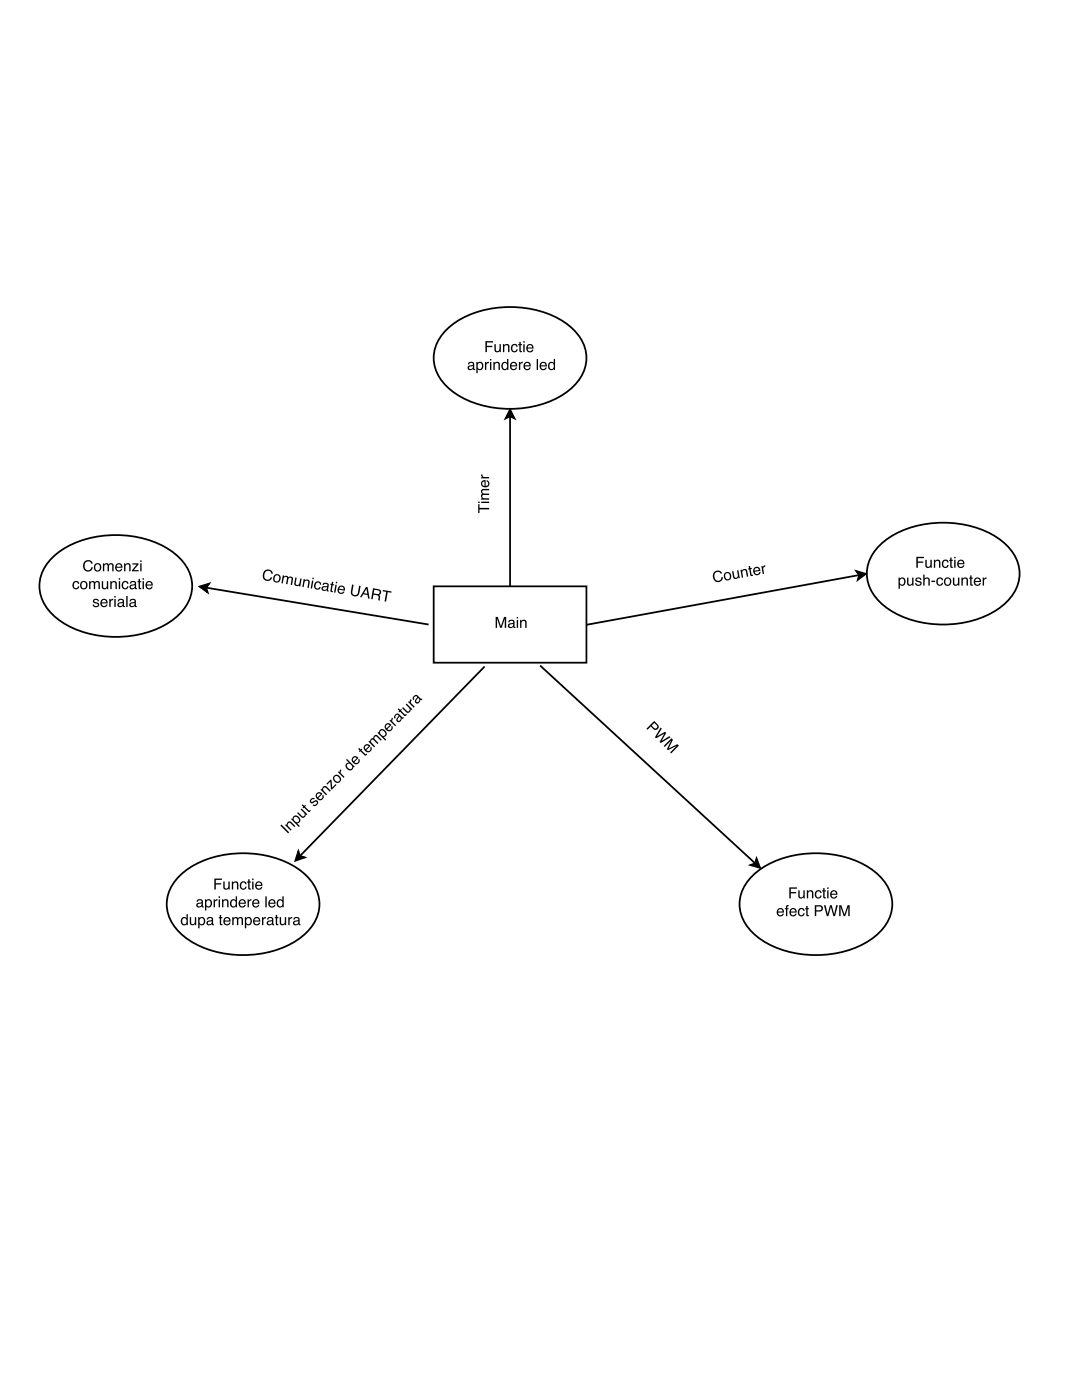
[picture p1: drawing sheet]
<svg xmlns="http://www.w3.org/2000/svg" width="216mm" height="279mm" viewBox="0 0 216 279" stroke-linecap="round" stroke-linejoin="round" font-family="sans-serif">
<path d="M86.5 117h30.5v15.3h-30.5z" fill="none" stroke="#000" stroke-width=".35"/>
<path d="M98.9 123.1h.4l.7 1.9 .6-1.9h.4v2.2h-.3v-1.8l-.6 1.8h-.3l-.6-1.8v1.8h-.3zM101.6 124.8a.38 .38 0 0 0 .5 .3 .38 .38 0 0 0 .2-.6zM101.5 123.9a.71 .71 0 0 1 1.2 .2v1h.1v.2h-.1a.45 .45 0 0 0-.7 0 .49 .49 0 0 1-.7-.3 .49 .49 0 0 1 .5-.6l.6-.1a.36 .36 0 0 0-.3-.4 .36 .36 0 0 0-.4 .3h-.3zM103.1 123.7h.3v1.6h-.3zM103.1 123.1h.3v.3h-.3zM103.8 123.7h.2v.2a.57 .57 0 0 1 .7-.2 .57 .57 0 0 1 .4 .6v1h-.3v-1a.39 .39 0 0 0-.5-.4 .39 .39 0 0 0-.3 .6v.8h-.2z" fill="#000"/>
<path d="M89.5 65.4a20 20 0 0 1 17.1-3.6 14.7 14.7 0 0 1 9.1 5.4 7.5 7.5 0 0 1-1.6 10.2 20 20 0 0 1-17.1 3.7 14.7 14.7 0 0 1-9.1-5.5 7.5 7.5 0 0 1 1.6-10.2z" fill="#fff"/>
<path d="M89.5 65.4a20 20 0 0 1 17.1-3.6 14.7 14.7 0 0 1 9.1 5.4 7.5 7.5 0 0 1-1.6 10.2 20 20 0 0 1-17.1 3.7 14.7 14.7 0 0 1-9.1-5.5 7.5 7.5 0 0 1 1.6-10.2z" fill="none" stroke="#000" stroke-width=".35"/>
<g fill="#000">
<path d="M93.6 73.3a.38 .38 0 0 0 .5 .3 .38 .38 0 0 0 .2-.6zM93.5 72.4a.71 .71 0 0 1 1.1 .2v1h.2v.2l-.1 .1a.45 .45 0 0 0-.7 0 .49 .49 0 0 1-.7-.4 .49 .49 0 0 1 .5-.6l.5-.1a.36 .36 0 0 0-.3-.4 .36 .36 0 0 0-.4 .3h-.2zM95.4 72.6a.56 .56 0 0 0-.1 .7 .56 .56 0 0 0 .7 .2 .56 .56 0 0 0 .2-.7 .56 .56 0 0 0-.8-.2zM95 72.2h.3v.3a.7 .7 0 0 1 1-.1 .7 .7 0 0 1 .1 .9 .62 .62 0 0 1-.4 .6 .62 .62 0 0 1-.7-.2v.8h-.3zM96.8 72.2h.2v.3l.3-.3h.2v.3a.43 .43 0 0 0-.5 .4v.9h-.2zM97.8 72.2h.2v1.6h-.2zM97.8 71.6h.2v.3h-.2zM98.4 72.2h.3v.3a.57 .57 0 0 1 .7-.3 .57 .57 0 0 1 .3 .6v1h-.2v-1a.39 .39 0 0 0-.5-.3 .39 .39 0 0 0-.3 .5v.8h-.3zM100.4 72.6a.55 .55 0 0 0-.1 .7 .55 .55 0 0 0 .8 .2 .55 .55 0 0 0 .1-.8 .55 .55 0 0 0-.8-.1zM100.3 72.3l.6-.1 .3 .2v-.8h.2v2.2h-.2v-.2a.73 .73 0 0 1-1 .1 .73 .73 0 0 1-.1-1.1zM102 72.4a.73 .73 0 0 1 .8-.1 .73 .73 0 0 1 .4 .8h-1.2a.45 .45 0 0 0 .4 .5 .45 .45 0 0 0 .5-.3h.3a.78 .78 0 0 1-1.1 .5 .78 .78 0 0 1-.3-1.2zM102.2 72.6l-.2 .3h.9l-.3-.4zM103.5 72.2h.3v.3l.3-.3h.2v.3a.43 .43 0 0 0-.5 .4v.9h-.3zM104.7 72.4a.73 .73 0 0 1 .9-.1 .73 .73 0 0 1 .3 .8h-1.2a.45 .45 0 0 0 .4 .5 .45 .45 0 0 0 .5-.3h.3a.78 .78 0 0 1-1.1 .5 .78 .78 0 0 1-.3-1.2zM104.9 72.6l-.2 .3h.9l-.3-.4zM107.1 71.6h.3v2.2h-.3zM107.9 72.4a.73 .73 0 0 1 .9-.1 .73 .73 0 0 1 .3 .8h-1.1a.45 .45 0 0 0 .3 .5 .45 .45 0 0 0 .5-.3h.3a.78 .78 0 0 1-1.1 .5 .78 .78 0 0 1-.2-1.2zM108.1 72.6l-.1 .3h.8l-.2-.4zM109.7 72.6a.55 .55 0 0 0 0 .7 .55 .55 0 0 0 .7 .2 .55 .55 0 0 0 .1-.8 .55 .55 0 0 0-.8-.1zM109.7 72.3l.5-.1 .3 .2v-.8h.3v2.2h-.3v-.2a.73 .73 0 0 1-1 .1 .73 .73 0 0 1-.1-1.1z"/>
<path d="M96.9 68.1h1.5v.3h-1.2v.6h1v.3h-1v1h-.3zM98.7 68.7h.2v1a.41 .41 0 0 0 .6 .4 .41 .41 0 0 0 .2-.6v-.8h.2v1.6h-.2v-.3a.55 .55 0 0 1-.6 .3 .55 .55 0 0 1-.4-.5zM100.4 68.7h.2v.2a.57 .57 0 0 1 .7-.2 .57 .57 0 0 1 .4 .6v1h-.3v-1a.39 .39 0 0 0-.5-.4 .39 .39 0 0 0-.3 .5v.9h-.2zM102.1 68.9a.65 .65 0 0 1 .7-.2 .65 .65 0 0 1 .5 .5h-.3a.44 .44 0 0 0-.5-.3 .44 .44 0 0 0-.3 .6 .42 .42 0 0 0 .3 .6 .42 .42 0 0 0 .5-.4h.3a.72 .72 0 0 1-.9 .6 .72 .72 0 0 1-.4-1zM103.6 68.2h.3v.5h.3v.2h-.3v1l.3 .2v.2a.38 .38 0 0 1-.6-.3v-1.1h-.2v-.2h.2zM104.4 68.7h.3v1.6h-.3zM104.4 68.1h.3v.3h-.3zM105.2 68.9a.73 .73 0 0 1 .9-.2 .73 .73 0 0 1 .4 .9h-1.2a.45 .45 0 0 0 .3 .5 .45 .45 0 0 0 .6-.3h.2a.78 .78 0 0 1-1.1 .4 .78 .78 0 0 1-.2-1.1zM105.4 69l-.1 .3h.9l-.3-.4z"/>
</g>
<path d="M175.9 108.5a20 20 0 0 1 17.1-3.7 14.7 14.7 0 0 1 9.1 5.5 7.5 7.5 0 0 1-1.6 10.2 20 20 0 0 1-17.1 3.6 14.7 14.7 0 0 1-9.1-5.4 7.5 7.5 0 0 1 1.6-10.2z" fill="#fff"/>
<path d="M175.9 108.5a20 20 0 0 1 17.1-3.7 14.7 14.7 0 0 1 9.1 5.5 7.5 7.5 0 0 1-1.6 10.2 20 20 0 0 1-17.1 3.6 14.7 14.7 0 0 1-9.1-5.4 7.5 7.5 0 0 1 1.6-10.2z" fill="none" stroke="#000" stroke-width=".35"/>
<g fill="#000">
<path d="M95.4 100.6h.3v.8h1.9v.3h-1.9v.7h-.3zM96 100.1h1.6v.3h-1.6zM95.4 100.1h.3v.3h-.3zM96.1 97.7l.3-.1h1.2v.2l-1.2 .1-.2 .2 .3 .4h1.1v.3h-1a.36 .36 0 0 0-.4 .4 .36 .36 0 0 0 .6 .2h.8v.3h-1.6v-.3h.2a.52 .52 0 0 1 0-.8l-.2-.4zM96.1 96l.8-.2v1.2a.45 .45 0 0 0 .5-.4 .45 .45 0 0 0-.3-.5v-.3a.78 .78 0 0 1 .5 1.1 .78 .78 0 0 1-1.2 .3l-.4-.5zM96.3 96.3l-.1 .4 .5 .3v-.9zM96 94.7h.3a.43 .43 0 0 0 .4 .5h.9v.3h-1.6v-.3h.3l-.3-.3z"/>
<path d="M142.5 114.1a.92 .92 0 0 1 1.6 .3l-.3 .1a.7 .7 0 0 0-1-.3 .7 .7 0 0 0-.2 1 .69 .69 0 0 0 .6 .7 .69 .69 0 0 0 .7-.7l.3-.1a1.02 1.02 0 0 1-1.1 1.1 1.02 1.02 0 0 1-.9-1.3zM144.9 114.5a.57 .57 0 0 0-.2 .8 .57 .57 0 0 0 .9 0 .61 .61 0 0 0-.1-.7 .61 .61 0 0 0-.6-.1zM144.7 114.3a.79 .79 0 0 1 1 .2 .79 .79 0 0 1 0 1 .79 .79 0 0 1-1.1 .1l-.2-.7zM146.1 114h.2l.2 1a.41 .41 0 0 0 .6 .2 .41 .41 0 0 0 .1-.6l-.1-.8h.2l.3 1.6h-.2l-.1-.2a.55 .55 0 0 1-.5 .3 .55 .55 0 0 1-.5-.4zM147.7 113.7h.3v.2a.57 .57 0 0 1 .6-.3 .57 .57 0 0 1 .5 .5l.2 1h-.3l-.1-1a.39 .39 0 0 0-.6-.2 .39 .39 0 0 0-.2 .5l.2 .8-.3 .1zM149.4 113l.3-.1v.5l.3-.1v.2l-.2 .1 .2 1 .2 .1 .1 .2a.38 .38 0 0 1-.6-.2l-.2-1.1-.2 .1v-.2l.2-.1zM150.5 113.3a.73 .73 0 0 1 .8-.1 .73 .73 0 0 1 .4 .7l-1.1 .2a.45 .45 0 0 0 .4 .5 .45 .45 0 0 0 .5-.4l.3-.1a.78 .78 0 0 1-1.1 .7 .78 .78 0 0 1-.4-1.1zM150.8 113.4l-.2 .5 .8-.1-.2-.4zM151.9 113l.3-.1v.3l.3-.3 .2-.1v.3a.43 .43 0 0 0-.4 .5l.2 .9-.3 .1z"/>
<path d="M179.7 115.6a.56 .56 0 0 0-.2 .8 .56 .56 0 0 0 .8 .1 .56 .56 0 0 0 .1-.7 .56 .56 0 0 0-.7-.2zM179.3 115.3h.2v.2a.7 .7 0 0 1 1-.1 .7 .7 0 0 1 .2 1 .62 .62 0 0 1-.5 .5 .62 .62 0 0 1-.6-.2v.8h-.3zM181 115.3h.3v1a.41 .41 0 0 0 .5 .4 .41 .41 0 0 0 .2-.6v-.8h.3v1.6h-.3v-.3a.55 .55 0 0 1-.6 .3 .55 .55 0 0 1-.4-.5zM182.8 115.4a.64 .64 0 0 1 1.1 .3h-.3a.34 .34 0 0 0-.3-.2 .34 .34 0 0 0-.4 .3h.1a.76 .76 0 0 1 .9 .8 .69 .69 0 0 1-.7 .3 .69 .69 0 0 1-.6-.5h.3a.39 .39 0 0 0 .4 .3 .39 .39 0 0 0 .3-.4 .76 .76 0 0 1-.9-.8zM184.2 114.7h.3v.8a.56 .56 0 0 1 .6-.2 .56 .56 0 0 1 .4 .5v1.1h-.3v-1a.39 .39 0 0 0-.4-.4 .39 .39 0 0 0-.3 .5v.9h-.3zM185.8 115.9h.8v.3h-.8zM187 115.5a.65 .65 0 0 1 .7-.3 .65 .65 0 0 1 .5 .6h-.3a.44 .44 0 0 0-.6-.3 .44 .44 0 0 0-.2 .6 .42 .42 0 0 0 .3 .6 .42 .42 0 0 0 .5-.4h.3a.72 .72 0 0 1-1 .6 .72 .72 0 0 1-.4-1zM188.7 115.6a.56 .56 0 0 0 0 .8 .56 .56 0 0 0 .8 .1 .55 .55 0 0 0 0-.8 .55 .55 0 0 0-.8-.1zM188.5 115.5a.78 .78 0 0 1 1.2 .1 .78 .78 0 0 1-.2 1.1 .78 .78 0 0 1-1.1-.2v-.6zM190.1 115.3h.3v1a.41 .41 0 0 0 .6 .4 .41 .41 0 0 0 .2-.6v-.8h.2v1.6h-.2v-.3a.55 .55 0 0 1-.6 .3 .55 .55 0 0 1-.5-.5zM191.8 115.3h.3v.2a.57 .57 0 0 1 .7-.2 .57 .57 0 0 1 .3 .5v1.1h-.2v-1a.39 .39 0 0 0-.5-.4 .39 .39 0 0 0-.3 .5v.9h-.3zM193.6 114.8h.3v.5h.2v.2h-.2v1l.2 .2v.2a.38 .38 0 0 1-.5-.4v-1h-.2v-.2h.2zM194.5 115.5a.73 .73 0 0 1 .9-.2 .73 .73 0 0 1 .3 .9h-1.1a.45 .45 0 0 0 .3 .5 .45 .45 0 0 0 .6-.3h.2a.78 .78 0 0 1-1.1 .4 .78 .78 0 0 1-.2-1.1zM194.7 115.6l-.1 .3h.9l-.3-.4zM196.1 115.3h.2v.2l.3-.2 .3-.1v.3a.43 .43 0 0 0-.5 .5v.9h-.3z"/>
<path d="M182.8 111.1h1.6v.3h-1.3v.7h1.1v.2h-1.1v1h-.3zM184.6 111.7h.3v1.1a.41 .41 0 0 0 .6 .3 .41 .41 0 0 0 .2-.6v-.8h.2v1.6h-.2v-.2a.55 .55 0 0 1-.7 .2 .55 .55 0 0 1-.4-.5zM186.3 111.7h.3v.2a.57 .57 0 0 1 .6-.2 .57 .57 0 0 1 .4 .6v1h-.2v-1a.39 .39 0 0 0-.5-.4 .39 .39 0 0 0-.3 .6v.8h-.3zM188.1 111.9a.65 .65 0 0 1 .7-.2 .65 .65 0 0 1 .5 .6h-.3a.44 .44 0 0 0-.6-.4 .44 .44 0 0 0-.2 .7 .42 .42 0 0 0 .3 .5 .42 .42 0 0 0 .5-.4h.3a.72 .72 0 0 1-.9 .6 .72 .72 0 0 1-.5-1zM189.6 111.3h.3v.4h.2v.2h-.2v1.1l.2 .1v.2a.38 .38 0 0 1-.5-.3v-1.1h-.2v-.2h.2zM190.4 111.7h.3v1.6h-.3zM190.4 111.1h.3v.3h-.3zM191.2 111.9a.73 .73 0 0 1 .9-.1 .73 .73 0 0 1 .3 .8h-1.1a.45 .45 0 0 0 .3 .5 .45 .45 0 0 0 .6-.3h.2a.78 .78 0 0 1-1.1 .5 .78 .78 0 0 1-.2-1.2zM191.4 112l-.1 .4h.9l-.3-.5z"/>
</g>
<path d="M150.5 174.4a20 20 0 0 1 17.1-3.6 14.7 14.7 0 0 1 9.1 5.4 7.5 7.5 0 0 1-1.6 10.2 20 20 0 0 1-17.1 3.7 14.7 14.7 0 0 1-9.1-5.5 7.5 7.5 0 0 1 1.6-10.2z" fill="#fff"/>
<path d="M150.5 174.4a20 20 0 0 1 17.1-3.6 14.7 14.7 0 0 1 9.1 5.4 7.5 7.5 0 0 1-1.6 10.2 20 20 0 0 1-17.1 3.7 14.7 14.7 0 0 1-9.1-5.5 7.5 7.5 0 0 1 1.6-10.2z" fill="none" stroke="#000" stroke-width=".35"/>
<g fill="#000">
<path d="M130.5 143.9l.7 .7a.63 .63 0 0 1 0 .9 .63 .63 0 0 1-.9 0l-.4-.5-.7 .6-.2-.2zM130.6 144.3l-.6 .5 .4 .4a.38 .38 0 0 0 .6 .1 .38 .38 0 0 0 0-.6zM131.8 145.2l.3 .2-1 1.6 1.6-1 .2 .3-.9 1.6 1.6-1 .2 .2-2 1.2-.2-.2 .9-1.7-1.6 .9-.2-.2zM134 147.3l.3 .3-.9 1.8 1.8-.9 .3 .3-1.6 1.6-.2-.2 1.3-1.3-1.7 .8-.2-.2 .8-1.7-1.3 1.3-.2-.2z"/>
<path d="M157.5 177.1h1.5v.3h-1.2v.6h1.1v.3h-1.1v1h-.3zM159.3 177.7h.3v1a.41 .41 0 0 0 .5 .4 .41 .41 0 0 0 .2-.6v-.8h.3v1.6h-.3v-.3a.55 .55 0 0 1-.6 .3 .55 .55 0 0 1-.4-.5zM161 177.7h.2v.2a.57 .57 0 0 1 .7-.2 .57 .57 0 0 1 .4 .6v1h-.3v-1a.39 .39 0 0 0-.5-.4 .39 .39 0 0 0-.2 .5v.9h-.3zM162.8 177.9a.65 .65 0 0 1 .7-.2 .65 .65 0 0 1 .4 .5h-.2a.44 .44 0 0 0-.6-.3 .44 .44 0 0 0-.2 .6 .42 .42 0 0 0 .3 .6 .42 .42 0 0 0 .5-.4h.2a.72 .72 0 0 1-.9 .6 .72 .72 0 0 1-.4-1zM164.3 177.2h.2v.5h.3v.2h-.3v1l.3 .2v.2a.38 .38 0 0 1-.5-.3v-1.1h-.3v-.2h.3zM165.1 177.7h.2v1.6h-.2zM165.1 177.1h.2v.3h-.2zM165.8 177.9a.73 .73 0 0 1 .9-.2 .73 .73 0 0 1 .4 .9h-1.2a.45 .45 0 0 0 .4 .5 .45 .45 0 0 0 .5-.3h.3a.78 .78 0 0 1-1.1 .4 .78 .78 0 0 1-.3-1.1zM166.1 178l-.2 .4h.9l-.3-.5z"/>
<path d="M155.2 181.4a.73 .73 0 0 1 .9-.1 .73 .73 0 0 1 .3 .8h-1.1a.45 .45 0 0 0 .3 .5 .45 .45 0 0 0 .5-.3h.3a.78 .78 0 0 1-1.1 .5 .78 .78 0 0 1-.2-1.2zM155.4 181.6l-.1 .3h.9l-.3-.4zM156.9 180.8l.5-.2v.3l-.3 .1v.3h.3v.2h-.3v1.3h-.3v-1.3h-.2v-.2h.2zM157.7 181.4a.73 .73 0 0 1 .9-.1 .73 .73 0 0 1 .4 .8h-1.2a.45 .45 0 0 0 .3 .5 .45 .45 0 0 0 .6-.3h.2a.78 .78 0 0 1-1.1 .5 .78 .78 0 0 1-.2-1.2zM157.9 181.6l-.1 .3h.9l-.3-.4zM159.4 181.4a.65 .65 0 0 1 .7-.2 .65 .65 0 0 1 .5 .6h-.3a.44 .44 0 0 0-.6-.3 .44 .44 0 0 0-.2 .6 .42 .42 0 0 0 .3 .5 .42 .42 0 0 0 .5-.3h.3a.72 .72 0 0 1-1 .5 .72 .72 0 0 1-.4-1zM160.9 180.8h.2v.4h.3v.3h-.3v1l.3 .1v.2a.38 .38 0 0 1-.5-.3v-1h-.2v-.3h.2zM162.6 180.7h1a.63 .63 0 0 1 .6 .6 .63 .63 0 0 1-.6 .6h-.7v.9h-.3zM162.9 180.9v.8h.6a.38 .38 0 0 0 .4-.4 .38 .38 0 0 0-.4-.4zM164.4 180.7h.3l.4 1.7 .5-1.7h.4l.4 1.7 .5-1.7h.3l-.6 2.1h-.3l-.5-1.8-.5 1.8h-.3zM167.4 180.7h.5l.6 1.8 .6-1.8h.4v2.1h-.2v-1.8l-.7 1.8h-.2l-.7-1.8v1.8h-.3z"/>
</g>
<path d="M36.2 174.4a20 20 0 0 1 17.1-3.6 14.7 14.7 0 0 1 9.1 5.4 7.5 7.5 0 0 1-1.6 10.2 20 20 0 0 1-17.1 3.7 14.7 14.7 0 0 1-9.1-5.5 7.5 7.5 0 0 1 1.6-10.2z" fill="#fff"/>
<path d="M36.2 174.4a20 20 0 0 1 17.1-3.6 14.7 14.7 0 0 1 9.1 5.4 7.5 7.5 0 0 1-1.6 10.2 20 20 0 0 1-17.1 3.7 14.7 14.7 0 0 1-9.1-5.5 7.5 7.5 0 0 1 1.6-10.2z" fill="none" stroke="#000" stroke-width=".35"/>
<g fill="#000">
<path d="M42.8 175.3h1.5v.3h-1.2v.7h1v.2h-1v1h-.3zM44.6 175.9h.2v1.1a.41 .41 0 0 0 .6 .3 .41 .41 0 0 0 .2-.6v-.8h.2v1.6h-.2v-.2a.55 .55 0 0 1-.6 .2 .55 .55 0 0 1-.4-.5zM46.3 175.9h.2v.3a.57 .57 0 0 1 .7-.3 .57 .57 0 0 1 .4 .6v1h-.3v-1a.39 .39 0 0 0-.5-.3 .39 .39 0 0 0-.3 .5v.8h-.2zM48 176.1a.65 .65 0 0 1 .7-.2 .65 .65 0 0 1 .5 .6h-.3a.44 .44 0 0 0-.5-.4 .44 .44 0 0 0-.3 .7 .42 .42 0 0 0 .3 .5 .42 .42 0 0 0 .5-.3h.3a.72 .72 0 0 1-.9 .5 .72 .72 0 0 1-.4-1zM49.5 175.5h.3v.4h.3v.2h-.3v1.1l.3 .1v.2a.38 .38 0 0 1-.6-.3v-1.1h-.2v-.2h.2zM50.3 175.9h.3v1.6h-.3zM50.3 175.3h.3v.3h-.3zM51.1 176.1a.73 .73 0 0 1 .9-.1 .73 .73 0 0 1 .4 .8h-1.2a.45 .45 0 0 0 .3 .5 .45 .45 0 0 0 .6-.3h.2a.78 .78 0 0 1-1.1 .5 .78 .78 0 0 1-.2-1.2zM51.3 176.3l-.1 .3h.9l-.3-.5z"/>
<path d="M55.9 164.8l.3-.2 1.5 1.5-.2 .2zM57.4 164.1l.5-.2 1 1-.2 .2-.7-.8a.39 .39 0 0 0-.6 .1 .39 .39 0 0 0 .2 .6l.6 .6-.2 .2-1.1-1.1 .2-.2 .1 .1zM58.7 163.1a.6 .6 0 0 0 .2 .8 .6 .6 0 0 0 .8-.1 .68 .68 0 0 0-1-.7zM58.6 162.9a.84 .84 0 0 1 1.1 .2 .84 .84 0 0 1-.1 1.1l-.3 .1 .5 .6-.2 .2-1.5-1.6 .2-.2 .1 .1zM60 161.5l.2-.1 1.1 1.1-.2 .2-.1-.2a.55 .55 0 0 1-.3 .6 .55 .55 0 0 1-.7-.1l-.7-.7 .2-.2 .7 .7a.41 .41 0 0 0 .6-.1 .41 .41 0 0 0-.2-.6zM60.2 160.7l.2-.2 .3 .3 .2-.1 .1 .1-.1 .2 .7 .7 .3-.1 .1 .2a.38 .38 0 0 1-.6 .1l-.7-.7-.2 .1-.1-.1 .1-.2zM62 159.5l.6-.3 .2 .2-.2 .1a.34 .34 0 0 0-.4 .1 .34 .34 0 0 0 0 .4h.1a.76 .76 0 0 1 1.2 0 .69 .69 0 0 1-.3 .7 .69 .69 0 0 1-.8 0l.2-.2a.39 .39 0 0 0 .5 0 .39 .39 0 0 0 0-.5h-.1a.76 .76 0 0 1-1.1 .1zM63.2 158.3a.74 .74 0 0 1 1.1 .1l-.8 .9a.45 .45 0 0 0 .6 .1 .45 .45 0 0 0 .2-.6l.2-.2a.78 .78 0 0 1-.5 1.1 .78 .78 0 0 1-1-.6v-.5zM63.4 158.5l-.2 .3 .2 .3 .6-.6-.4-.2zM64.5 157l.5-.1 1 .9-.2 .2-.7-.7a.39 .39 0 0 0-.6 .1 .39 .39 0 0 0 .2 .5l.6 .6-.2 .2-1.1-1.1 .1-.2 .2 .2zM65.1 156.4l.9-.8 .1 .1 .2 1.5 .7-.7 .1 .2-.9 .9-.2-.1-.1-1.5-.6 .6zM66.8 155a.59 .59 0 0 0 .2 .9 .59 .59 0 0 0 .8-.3 .71 .71 0 0 0-1-.6zM66.7 154.8a.81 .81 0 0 1 1.3 .4 .81 .81 0 0 1-.9 1 .87 .87 0 0 1-.4-1.4zM67.9 153.6l.3 .1a.43 .43 0 0 0-.1 .7l.6 .7-.1 .1-1.2-1.1 .2-.2 .2 .2zM69.3 152.5a.59 .59 0 0 0 .2 .8 .59 .59 0 0 0 .8-.1 .69 .69 0 0 0-1-.7zM69.2 151.5l1.6 1.5-.2 .2-.1-.2a.73 .73 0 0 1-.7 .8 .73 .73 0 0 1-.8-.7 .62 .62 0 0 1 .6-.9l-.5-.6zM70.4 151.1a.74 .74 0 0 1 1.1 .2l-.8 .8a.45 .45 0 0 0 .6 .1 .45 .45 0 0 0 .2-.6l.2-.2a.78 .78 0 0 1-.5 1.1 .78 .78 0 0 1-1-.6v-.4zM70.5 151.3l-.1 .3 .2 .3 .6-.6-.4-.1zM71.5 149.5l.2-.2 .3 .3 .1-.2 .2 .2-.2 .1 .8 .8 .2-.1 .2 .1a.38 .38 0 0 1-.6 .2l-.8-.8-.1 .2-.2-.2 .2-.1zM72.8 148.7a.74 .74 0 0 1 1.1 .2l-.8 .8a.45 .45 0 0 0 .6 .1 .45 .45 0 0 0 .2-.6l.2-.2a.78 .78 0 0 1-.5 1.1 .78 .78 0 0 1-1-.6v-.4zM72.9 148.9l-.1 .3 .2 .3 .6-.6-.4-.1zM74 147.5l.5-.2a.53 .53 0 0 1 .3-.6 .53 .53 0 0 1 .6 .2l.8 .7-.2 .2-.9-.8h-.3l-.1 .5 .8 .8-.2 .2-.7-.8a.36 .36 0 0 0-.6 .1 .36 .36 0 0 0 .3 .6l.5 .6-.1 .1-1.2-1.1 .2-.2 .2 .2zM75.9 145.9a.6 .6 0 0 0 .2 .8 .6 .6 0 0 0 .8-.1 .68 .68 0 0 0-1-.7zM75.8 145.7a.84 .84 0 0 1 1.1 .2 .84 .84 0 0 1 0 1.1h-.4l.6 .6-.2 .2-1.6-1.6 .2-.1 .1 .1zM77 144.5a.74 .74 0 0 1 1.1 .2l-.8 .8a.45 .45 0 0 0 .6 .1 .45 .45 0 0 0 .2-.6l.1-.2a.78 .78 0 0 1-.4 1.2 .78 .78 0 0 1-1-.7v-.4zM77.1 144.7l-.1 .3 .1 .4 .7-.7-.4-.1zM78.2 143.3l.3 .2a.43 .43 0 0 0-.1 .6l.6 .7-.1 .1-1.2-1.1 .2-.2 .2 .2zM79.7 143l-.1 .1a.37 .37 0 0 0-.3 .4 .37 .37 0 0 0 .4 .3l.3-.4zM78.9 142.6l.5-.2 .9 .8 .1-.1 .2 .1-.1 .1a.45 .45 0 0 0-.5 .5 .49 .49 0 0 1-.7 .3 .49 .49 0 0 1-.1-.8l.3-.5a.36 .36 0 0 0-.5 0 .36 .36 0 0 0 0 .5l-.2 .1-.2-.2zM79.4 141.6l.2-.2 .3 .3 .1-.2 .2 .2-.2 .1 .8 .8 .2-.1 .2 .1a.38 .38 0 0 1-.6 .2l-.8-.8-.1 .2-.2-.2 .2-.1zM80.9 140.6l.2-.2 1.2 1.1-.2 .2-.2-.2a.55 .55 0 0 1-.2 .7 .55 .55 0 0 1-.7-.1l-.8-.8 .2-.2 .8 .8a.41 .41 0 0 0 .6-.2 .41 .41 0 0 0-.3-.5zM81.9 139.6l.3 .1a.43 .43 0 0 0-.1 .7l.7 .6-.2 .2-1.2-1.1 .2-.2 .2 .2zM83.4 139.3l-.1 .1a.37 .37 0 0 0-.3 .4 .37 .37 0 0 0 .4 .3l.3-.4zM82.6 138.9l.5-.2 .9 .8 .2-.1 .1 .1-.1 .1a.45 .45 0 0 0-.5 .5 .49 .49 0 0 1-.7 .2 .49 .49 0 0 1-.1-.7l.3-.5a.36 .36 0 0 0-.5 0 .36 .36 0 0 0 0 .5l-.2 .1-.2-.2z"/>
<path d="M36.5 183.4a.55 .55 0 0 0-.1 .7 .55 .55 0 0 0 .7 .2 .55 .55 0 0 0 .1-.8 .55 .55 0 0 0-.7-.1zM36.4 183.1l.5-.1 .3 .2v-.8h.3v2.2h-.3v-.2a.73 .73 0 0 1-1 .1 .73 .73 0 0 1-.1-1.1zM37.9 183h.2v1.1a.41 .41 0 0 0 .6 .3 .41 .41 0 0 0 .2-.6v-.8h.3v1.6h-.3v-.2a.55 .55 0 0 1-.6 .3 .55 .55 0 0 1-.4-.6zM39.9 183.4a.56 .56 0 0 0-.1 .7 .56 .56 0 0 0 .8 .2 .56 .56 0 0 0 .1-.7 .56 .56 0 0 0-.8-.2zM39.5 183h.3v.3a.7 .7 0 0 1 1-.1 .7 .7 0 0 1 .1 .9 .62 .62 0 0 1-.4 .6 .62 .62 0 0 1-.7-.2v.8h-.3zM41.5 184.1a.38 .38 0 0 0 .5 .3 .38 .38 0 0 0 .2-.6zM41.4 183.2a.71 .71 0 0 1 1.1 .2v1h.2v.2l-.1 .1a.45 .45 0 0 0-.7 0 .49 .49 0 0 1-.7-.4 .49 .49 0 0 1 .5-.6l.5-.1a.36 .36 0 0 0-.3-.4 .36 .36 0 0 0-.4 .3h-.2zM43.9 182.6h.2v.4h.3v.3h-.3v1l.3 .1v.2a.38 .38 0 0 1-.5-.3v-1h-.3v-.3h.3zM44.8 183.2a.73 .73 0 0 1 .9-.1 .73 .73 0 0 1 .3 .8h-1.2a.45 .45 0 0 0 .4 .5 .45 .45 0 0 0 .5-.3h.3a.78 .78 0 0 1-1.1 .5 .78 .78 0 0 1-.2-1.2zM45 183.4l-.1 .3h.8l-.2-.4zM46.3 183h.3v.3a.52 .52 0 0 1 .9 0 .53 .53 0 0 1 .6-.3 .53 .53 0 0 1 .4 .6v1h-.3v-1.2l-.3-.2-.3 .3v1.1h-.3v-1a.36 .36 0 0 0-.5-.4 .36 .36 0 0 0-.2 .6v.8h-.3zM49.3 183.4a.56 .56 0 0 0-.2 .7 .56 .56 0 0 0 .8 .2 .56 .56 0 0 0 .1-.7 .56 .56 0 0 0-.7-.2zM48.9 183h.2v.3a.7 .7 0 0 1 1-.1 .7 .7 0 0 1 .1 .9 .62 .62 0 0 1-.4 .6 .62 .62 0 0 1-.7-.2v.8h-.2zM50.7 183.2a.73 .73 0 0 1 .9-.1 .73 .73 0 0 1 .3 .8h-1.1a.45 .45 0 0 0 .3 .5 .45 .45 0 0 0 .6-.3h.2a.78 .78 0 0 1-1.1 .5 .78 .78 0 0 1-.2-1.2zM50.9 183.4l-.1 .3h.9l-.3-.4zM52.3 183h.2v.3l.3-.3h.3v.3a.43 .43 0 0 0-.6 .4v.9h-.2zM53.5 184.1a.38 .38 0 0 0 .5 .3 .38 .38 0 0 0 .2-.6zM53.4 183.2a.71 .71 0 0 1 1.1 .2v1h.2v.2l-.1 .1a.45 .45 0 0 0-.7 0 .49 .49 0 0 1-.7-.4 .49 .49 0 0 1 .5-.6l.6-.1a.36 .36 0 0 0-.4-.4 .36 .36 0 0 0-.4 .3h-.2zM55 182.6h.3v.4h.3v.3h-.3v1l.3 .1v.2a.38 .38 0 0 1-.6-.3v-1h-.2v-.3h.2zM55.8 183h.3v1.1a.41 .41 0 0 0 .5 .3 .41 .41 0 0 0 .2-.6v-.8h.3v1.6h-.3v-.2a.55 .55 0 0 1-.6 .3 .55 .55 0 0 1-.4-.6zM57.5 183h.3v.3l.3-.3h.2v.3a.43 .43 0 0 0-.5 .4v.9h-.3zM58.8 184.1a.38 .38 0 0 0 .5 .3 .38 .38 0 0 0 .2-.6zM58.6 183.2a.71 .71 0 0 1 1.2 .2v1h.2v.2l-.2 .1a.45 .45 0 0 0-.7 0 .49 .49 0 0 1-.6-.4 .49 .49 0 0 1 .5-.6l.5-.1a.36 .36 0 0 0-.3-.4 .36 .36 0 0 0-.4 .3h-.3z"/>
<path d="M39.5 180.5a.38 .38 0 0 0 .5 .4 .38 .38 0 0 0 .2-.6zM39.3 179.7a.71 .71 0 0 1 1.2 .2v.9l.2 .1v.2h-.2a.45 .45 0 0 0-.7 0 .49 .49 0 0 1-.6-.4 .49 .49 0 0 1 .5-.5l.5-.2a.36 .36 0 0 0-.3-.4 .36 .36 0 0 0-.4 .4h-.3zM41.3 179.8a.56 .56 0 0 0-.2 .8 .56 .56 0 0 0 .8 .1 .56 .56 0 0 0 .1-.7 .56 .56 0 0 0-.7-.2zM40.9 179.5h.3v.2a.7 .7 0 0 1 .9-.1 .7 .7 0 0 1 .2 1 .62 .62 0 0 1-.5 .5 .62 .62 0 0 1-.6-.2v.8h-.3zM42.6 179.5h.3v.3l.3-.3h.2v.2a.43 .43 0 0 0-.5 .5v.9h-.3zM43.6 179.5h.3v1.6h-.3zM43.6 178.9h.3v.3h-.3zM44.3 179.5h.3v.2a.57 .57 0 0 1 .6-.2 .57 .57 0 0 1 .4 .6v1h-.3v-1a.39 .39 0 0 0-.4-.4 .39 .39 0 0 0-.3 .5v.9h-.3zM46.3 179.8a.55 .55 0 0 0-.1 .8 .55 .55 0 0 0 .7 .1 .55 .55 0 0 0 .1-.7 .55 .55 0 0 0-.7-.2zM46.2 179.6l.5-.1 .3 .2v-.8h.3v2.2h-.2v-.2a.73 .73 0 0 1-1.1 0 .73 .73 0 0 1 0-1zM47.8 179.7a.73 .73 0 0 1 .9-.2 .73 .73 0 0 1 .4 .9h-1.2a.45 .45 0 0 0 .3 .5 .45 .45 0 0 0 .6-.3h.2a.78 .78 0 0 1-1.1 .4 .78 .78 0 0 1-.2-1.1zM48 179.8l-.1 .3h.9l-.3-.4zM49.4 179.5h.2v.3l.3-.3h.3v.2a.43 .43 0 0 0-.5 .5v.9h-.3zM50.5 179.7a.73 .73 0 0 1 .9-.2 .73 .73 0 0 1 .4 .9h-1.2a.45 .45 0 0 0 .3 .5 .45 .45 0 0 0 .6-.3h.2a.78 .78 0 0 1-1.1 .4 .78 .78 0 0 1-.2-1.1zM50.7 179.8l-.1 .3h.9l-.3-.4zM52.9 178.9h.3v2.2h-.3zM53.7 179.7a.73 .73 0 0 1 .9-.2 .73 .73 0 0 1 .4 .9h-1.2a.45 .45 0 0 0 .4 .5 .45 .45 0 0 0 .5-.3h.3a.78 .78 0 0 1-1.2 .4 .78 .78 0 0 1-.2-1.1zM54 179.8l-.2 .3h.9l-.3-.4zM55.6 179.8a.55 .55 0 0 0-.1 .8 .55 .55 0 0 0 .7 .1 .55 .55 0 0 0 .1-.7 .55 .55 0 0 0-.7-.2zM55.5 179.6l.6-.1 .3 .2v-.8h.2v2.2h-.2v-.2a.73 .73 0 0 1-1.1 0 .73 .73 0 0 1 0-1z"/>
</g>
<path d="M10.8 110.9a20 20 0 0 1 17.1-3.6 14.7 14.7 0 0 1 9.1 5.4 7.5 7.5 0 0 1-1.6 10.2 20 20 0 0 1-17.1 3.7 14.7 14.7 0 0 1-9.1-5.5 7.5 7.5 0 0 1 1.6-10.2z" fill="#fff"/>
<path d="M101.8 81.7l.9 1.8-.9-.4-.9 .4zM101.8 83.1v33.8M10.8 110.9a20 20 0 0 1 17.1-3.6 14.7 14.7 0 0 1 9.1 5.4 7.5 7.5 0 0 1-1.6 10.2 20 20 0 0 1-17.1 3.7 14.7 14.7 0 0 1-9.1-5.5 7.5 7.5 0 0 1 1.6-10.2zM39.8 117.1l1.9-.6-.6 .8 .3 .9zM41.1 117.3l44.4 7.3M170.9 114l1.9 .5-1.6 1.2 .2-.9zM171.4 114.8l-54.5 9.9M96.7 133l-36.8 37.8M107.8 132.8l42.9 39.5M59.5 169.9l.4 .9 .9 .3-1.9 .7zM151 171.3l.7 1.9-1.9-.6 .9-.3z" fill="none" stroke="#000" stroke-width=".35"/>
<g fill="#000">
<path d="M101.8 81.7l.9 1.8-.9-.4-.9 .4zM39.8 117.1l1.9-.6-.6 .8 .3 .9zM170.9 114l1.9 .5-1.6 1.2 .2-.9zM59.5 169.9l.4 .9 .9 .3-1.9 .7zM151 171.3l.7 1.9-1.9-.6 .9-.3z"/>
<path d="M14.7 116.2a.65 .65 0 0 1 .7-.2 .65 .65 0 0 1 .4 .5h-.2a.44 .44 0 0 0-.6-.3 .44 .44 0 0 0-.3 .6 .42 .42 0 0 0 .3 .6 .42 .42 0 0 0 .6-.4h.2a.72 .72 0 0 1-.9 .6 .72 .72 0 0 1-.4-1zM16.4 116.4a.56 .56 0 0 0-.1 .7 .56 .56 0 0 0 .8 .1 .55 .55 0 0 0 0-.8 .55 .55 0 0 0-.7 0zM16.2 116.2a.78 .78 0 0 1 1.1 .1 .78 .78 0 0 1-.1 1.1 .78 .78 0 0 1-1.1-.2l-.1-.6zM17.8 116h.2v.2a.52 .52 0 0 1 .9 0 .53 .53 0 0 1 .7-.2 .53 .53 0 0 1 .3 .5v1.1h-.3v-1.3l-.2-.1-.4 .2v1.2h-.3v-1.1a.36 .36 0 0 0-.4-.3 .36 .36 0 0 0-.3 .5v.9h-.2zM20.3 116h.3v1a.41 .41 0 0 0 .5 .4 .41 .41 0 0 0 .2-.6v-.8h.3v1.6h-.3v-.3a.55 .55 0 0 1-.6 .3 .55 .55 0 0 1-.4-.5zM22 116h.3v.2a.57 .57 0 0 1 .6-.2 .57 .57 0 0 1 .4 .6v1h-.3v-1a.39 .39 0 0 0-.4-.4 .39 .39 0 0 0-.3 .5v.9h-.3zM23.7 116h.3v1.6h-.3zM23.7 115.4h.3v.3h-.3zM24.5 116.2a.65 .65 0 0 1 .7-.2 .65 .65 0 0 1 .4 .5h-.2a.44 .44 0 0 0-.6-.3 .44 .44 0 0 0-.2 .6 .42 .42 0 0 0 .3 .6 .42 .42 0 0 0 .5-.4h.2a.72 .72 0 0 1-.9 .6 .72 .72 0 0 1-.4-1zM26.1 117a.38 .38 0 0 0 .5 .4 .38 .38 0 0 0 .2-.6zM26 116.2a.71 .71 0 0 1 1.2 .2v.9l.1 .1v.2h-.1a.45 .45 0 0 0-.7 0 .49 .49 0 0 1-.7-.4 .49 .49 0 0 1 .5-.5l.6-.2a.36 .36 0 0 0-.3-.4 .36 .36 0 0 0-.4 .4h-.3zM27.7 115.5h.2v.5h.3v.2h-.3v1l.3 .2v.2a.38 .38 0 0 1-.5-.3v-1.1h-.3v-.2h.3zM28.4 116h.3v1.6h-.3zM28.4 115.4h.3v.3h-.3zM29.2 116.2a.73 .73 0 0 1 .9-.2 .73 .73 0 0 1 .4 .9h-1.2a.45 .45 0 0 0 .4 .5 .45 .45 0 0 0 .5-.3h.3a.78 .78 0 0 1-1.1 .4 .78 .78 0 0 1-.3-1.1zM29.5 116.3l-.2 .3h.9l-.3-.4z"/>
<path d="M16.8 112.1a.95 .95 0 0 1 1-.3 .95 .95 0 0 1 .7 .7h-.3a.7 .7 0 0 0-.9-.4 .7 .7 0 0 0-.4 .9 .69 .69 0 0 0 .5 .8 .69 .69 0 0 0 .8-.6h.3a1.02 1.02 0 0 1-1.3 .8 1.02 1.02 0 0 1-.6-1.4zM19.1 112.8a.56 .56 0 0 0 0 .8 .56 .56 0 0 0 .7 0 .55 .55 0 0 0 .1-.7 .55 .55 0 0 0-.8-.1zM18.9 112.6a.78 .78 0 0 1 1.1 .1 .78 .78 0 0 1-.1 1.1 .78 .78 0 0 1-1.1-.1l-.1-.7zM20.5 112.4h.3v.3a.52 .52 0 0 1 .9-.1 .53 .53 0 0 1 .6-.2 .53 .53 0 0 1 .4 .6v1h-.3v-1.2l-.3-.2-.3 .3-.1 1.1h-.2v-1a.36 .36 0 0 0-.5-.4 .36 .36 0 0 0-.2 .6v.8h-.3zM23.2 112.6a.73 .73 0 0 1 .9-.1 .73 .73 0 0 1 .3 .8h-1.1a.45 .45 0 0 0 .3 .5 .45 .45 0 0 0 .5-.3h.3a.78 .78 0 0 1-1.1 .5 .78 .78 0 0 1-.2-1.2zM23.4 112.8l-.1 .3h.9l-.3-.5zM24.8 112.4h.2v.3a.57 .57 0 0 1 .7-.3 .57 .57 0 0 1 .4 .6v1h-.3v-1a.39 .39 0 0 0-.5-.3 .39 .39 0 0 0-.3 .5v.8h-.2zM26.4 112.4h1.2v.2l-.9 1.2h1v.2h-1.4v-.2l1-1.1h-.9zM28 112.4h.3v1.6h-.3zM28 111.8h.3v.3h-.3z"/>
<path d="M52.8 113.9a.95 .95 0 0 1 1-.2 .95 .95 0 0 1 .6 .8h-.3a.7 .7 0 0 0-.8-.6 .7 .7 0 0 0-.6 .8 .69 .69 0 0 0 .4 .9 .69 .69 0 0 0 .9-.4h.3a1.02 1.02 0 0 1-1.4 .6 1.02 1.02 0 0 1-.4-1.5zM55 114.9a.56 .56 0 0 0-.2 .8 .56 .56 0 0 0 .7 .2 .55 .55 0 0 0 .2-.8 .55 .55 0 0 0-.7-.2zM54.8 114.7a.78 .78 0 0 1 1.1 .3 .78 .78 0 0 1-.3 1.1 .78 .78 0 0 1-1.1-.3l.1-.7zM56.4 114.8l.3 .1v.2a.52 .52 0 0 1 .8 .1 .53 .53 0 0 1 .7-.1 .53 .53 0 0 1 .3 .6l-.2 1.1-.3-.1 .2-1.2-.2-.2-.4 .2-.3 1.1h-.2l.2-1.1a.36 .36 0 0 0-.4-.4 .36 .36 0 0 0-.3 .5l-.2 .8h-.2zM58.9 115.3h.3l-.2 1a.41 .41 0 0 0 .5 .5 .41 .41 0 0 0 .3-.6l.1-.8 .3 .1-.3 1.5h-.2v-.2a.55 .55 0 0 1-.7 .1 .55 .55 0 0 1-.3-.6zM60.6 115.6h.3l-.1 .2a.57 .57 0 0 1 .7-.1 .57 .57 0 0 1 .3 .6l-.2 1h-.3l.2-1a.39 .39 0 0 0-.4-.4 .39 .39 0 0 0-.4 .4l-.1 .9-.3-.1zM62.3 115.9h.2l-.2 1.6-.3-.1zM62.4 115.3h.2v.3h-.3zM63 116.2a.65 .65 0 0 1 .7-.1 .65 .65 0 0 1 .4 .6h-.3a.44 .44 0 0 0-.5-.4 .44 .44 0 0 0-.3 .5 .42 .42 0 0 0 .2 .6 .42 .42 0 0 0 .5-.2h.3a.72 .72 0 0 1-1 .4 .72 .72 0 0 1-.3-1.1zM64.5 117.3a.38 .38 0 0 0 .4 .4 .38 .38 0 0 0 .3-.5zM64.5 116.4a.71 .71 0 0 1 1.1 .4l-.2 1 .2 .1v.2h-.2a.45 .45 0 0 0-.7-.2 .49 .49 0 0 1-.6-.4 .49 .49 0 0 1 .6-.5l.6-.1a.36 .36 0 0 0-.3-.4 .36 .36 0 0 0-.4 .3l-.2-.1zM66.2 116.1h.3l-.1 .5h.3l-.1 .2h-.2l-.2 1 .2 .2v.2a.38 .38 0 0 1-.5-.4l.2-1.1h-.2v-.2h.3zM66.9 116.7h.3l-.3 1.6-.2-.1zM67 116.1h.3v.3h-.3zM67.7 117a.73 .73 0 0 1 .9 0 .73 .73 0 0 1 .2 .9l-1.2-.2a.45 .45 0 0 0 .3 .6 .45 .45 0 0 0 .6-.2h.2a.78 .78 0 0 1-1.1 .3 .78 .78 0 0 1-.1-1.2zM67.9 117.2l-.2 .3 .9 .1-.2-.5zM70.3 116.7h.3l-.3 1.3a.56 .56 0 0 0 .5 .8 .56 .56 0 0 0 .6-.6l.3-1.3 .3 .1-.3 1.2a.87 .87 0 0 1-1 .8 .87 .87 0 0 1-.7-1.1zM73.1 117.5l-.5 .9 .7 .1zM73 117.1l.4 .1 .4 2.3-.4-.1-.1-.6-.8-.2-.4 .6h-.3zM74.7 117.7l-.1 .7 .6 .1a.38 .38 0 0 0 .5-.2 .38 .38 0 0 0-.3-.5zM74.4 117.4a1.88 1.88 0 0 1 1.6 .5v.5l-.3 .3 .1 .3v.9l-.3-.1v-.8l-.3-.2-.7-.1-.1 .9-.3-.1zM76.4 117.7l1.7 .3v.3l-.7-.1-.4 1.9-.3-.1 .4-1.9-.8-.1z"/>
<path d="M18.7 119.6a.64 .64 0 0 1 1 .4h-.2a.34 .34 0 0 0-.4-.3 .34 .34 0 0 0-.3 .3l.1 .1a.76 .76 0 0 1 .9 .8 .69 .69 0 0 1-.8 .3 .69 .69 0 0 1-.5-.6h.2a.39 .39 0 0 0 .4 .4 .39 .39 0 0 0 .4-.4l-.1-.1a.76 .76 0 0 1-.8-.7zM20.2 119.7a.73 .73 0 0 1 .9-.1 .73 .73 0 0 1 .4 .8h-1.2a.45 .45 0 0 0 .3 .5 .45 .45 0 0 0 .6-.3h.3a.78 .78 0 0 1-1.2 .5 .78 .78 0 0 1-.2-1.2zM20.4 119.9l-.1 .3h.9l-.3-.4zM21.8 119.5h.3v.3l.3-.3h.2v.3a.43 .43 0 0 0-.5 .4v.9h-.3zM22.8 119.5h.3v1.6h-.3zM22.8 118.9h.3v.3h-.3zM23.7 120.6a.38 .38 0 0 0 .5 .3 .38 .38 0 0 0 .2-.6zM23.6 119.7a.71 .71 0 0 1 1.1 .2l.1 1h.1v.2l-.1 .1a.45 .45 0 0 0-.7 0 .49 .49 0 0 1-.7-.4 .49 .49 0 0 1 .5-.6l.6-.1a.36 .36 0 0 0-.4-.4 .36 .36 0 0 0-.4 .3h-.2zM25.2 118.9h.3v2.2h-.3zM26.1 120.6a.38 .38 0 0 0 .5 .3 .38 .38 0 0 0 .2-.6zM26 119.7a.71 .71 0 0 1 1.1 .2v1h.2v.2l-.1 .1a.45 .45 0 0 0-.7 0 .49 .49 0 0 1-.7-.4 .49 .49 0 0 1 .5-.6l.5-.1a.36 .36 0 0 0-.3-.4 .36 .36 0 0 0-.4 .3h-.2z"/>
</g>
</svg>
